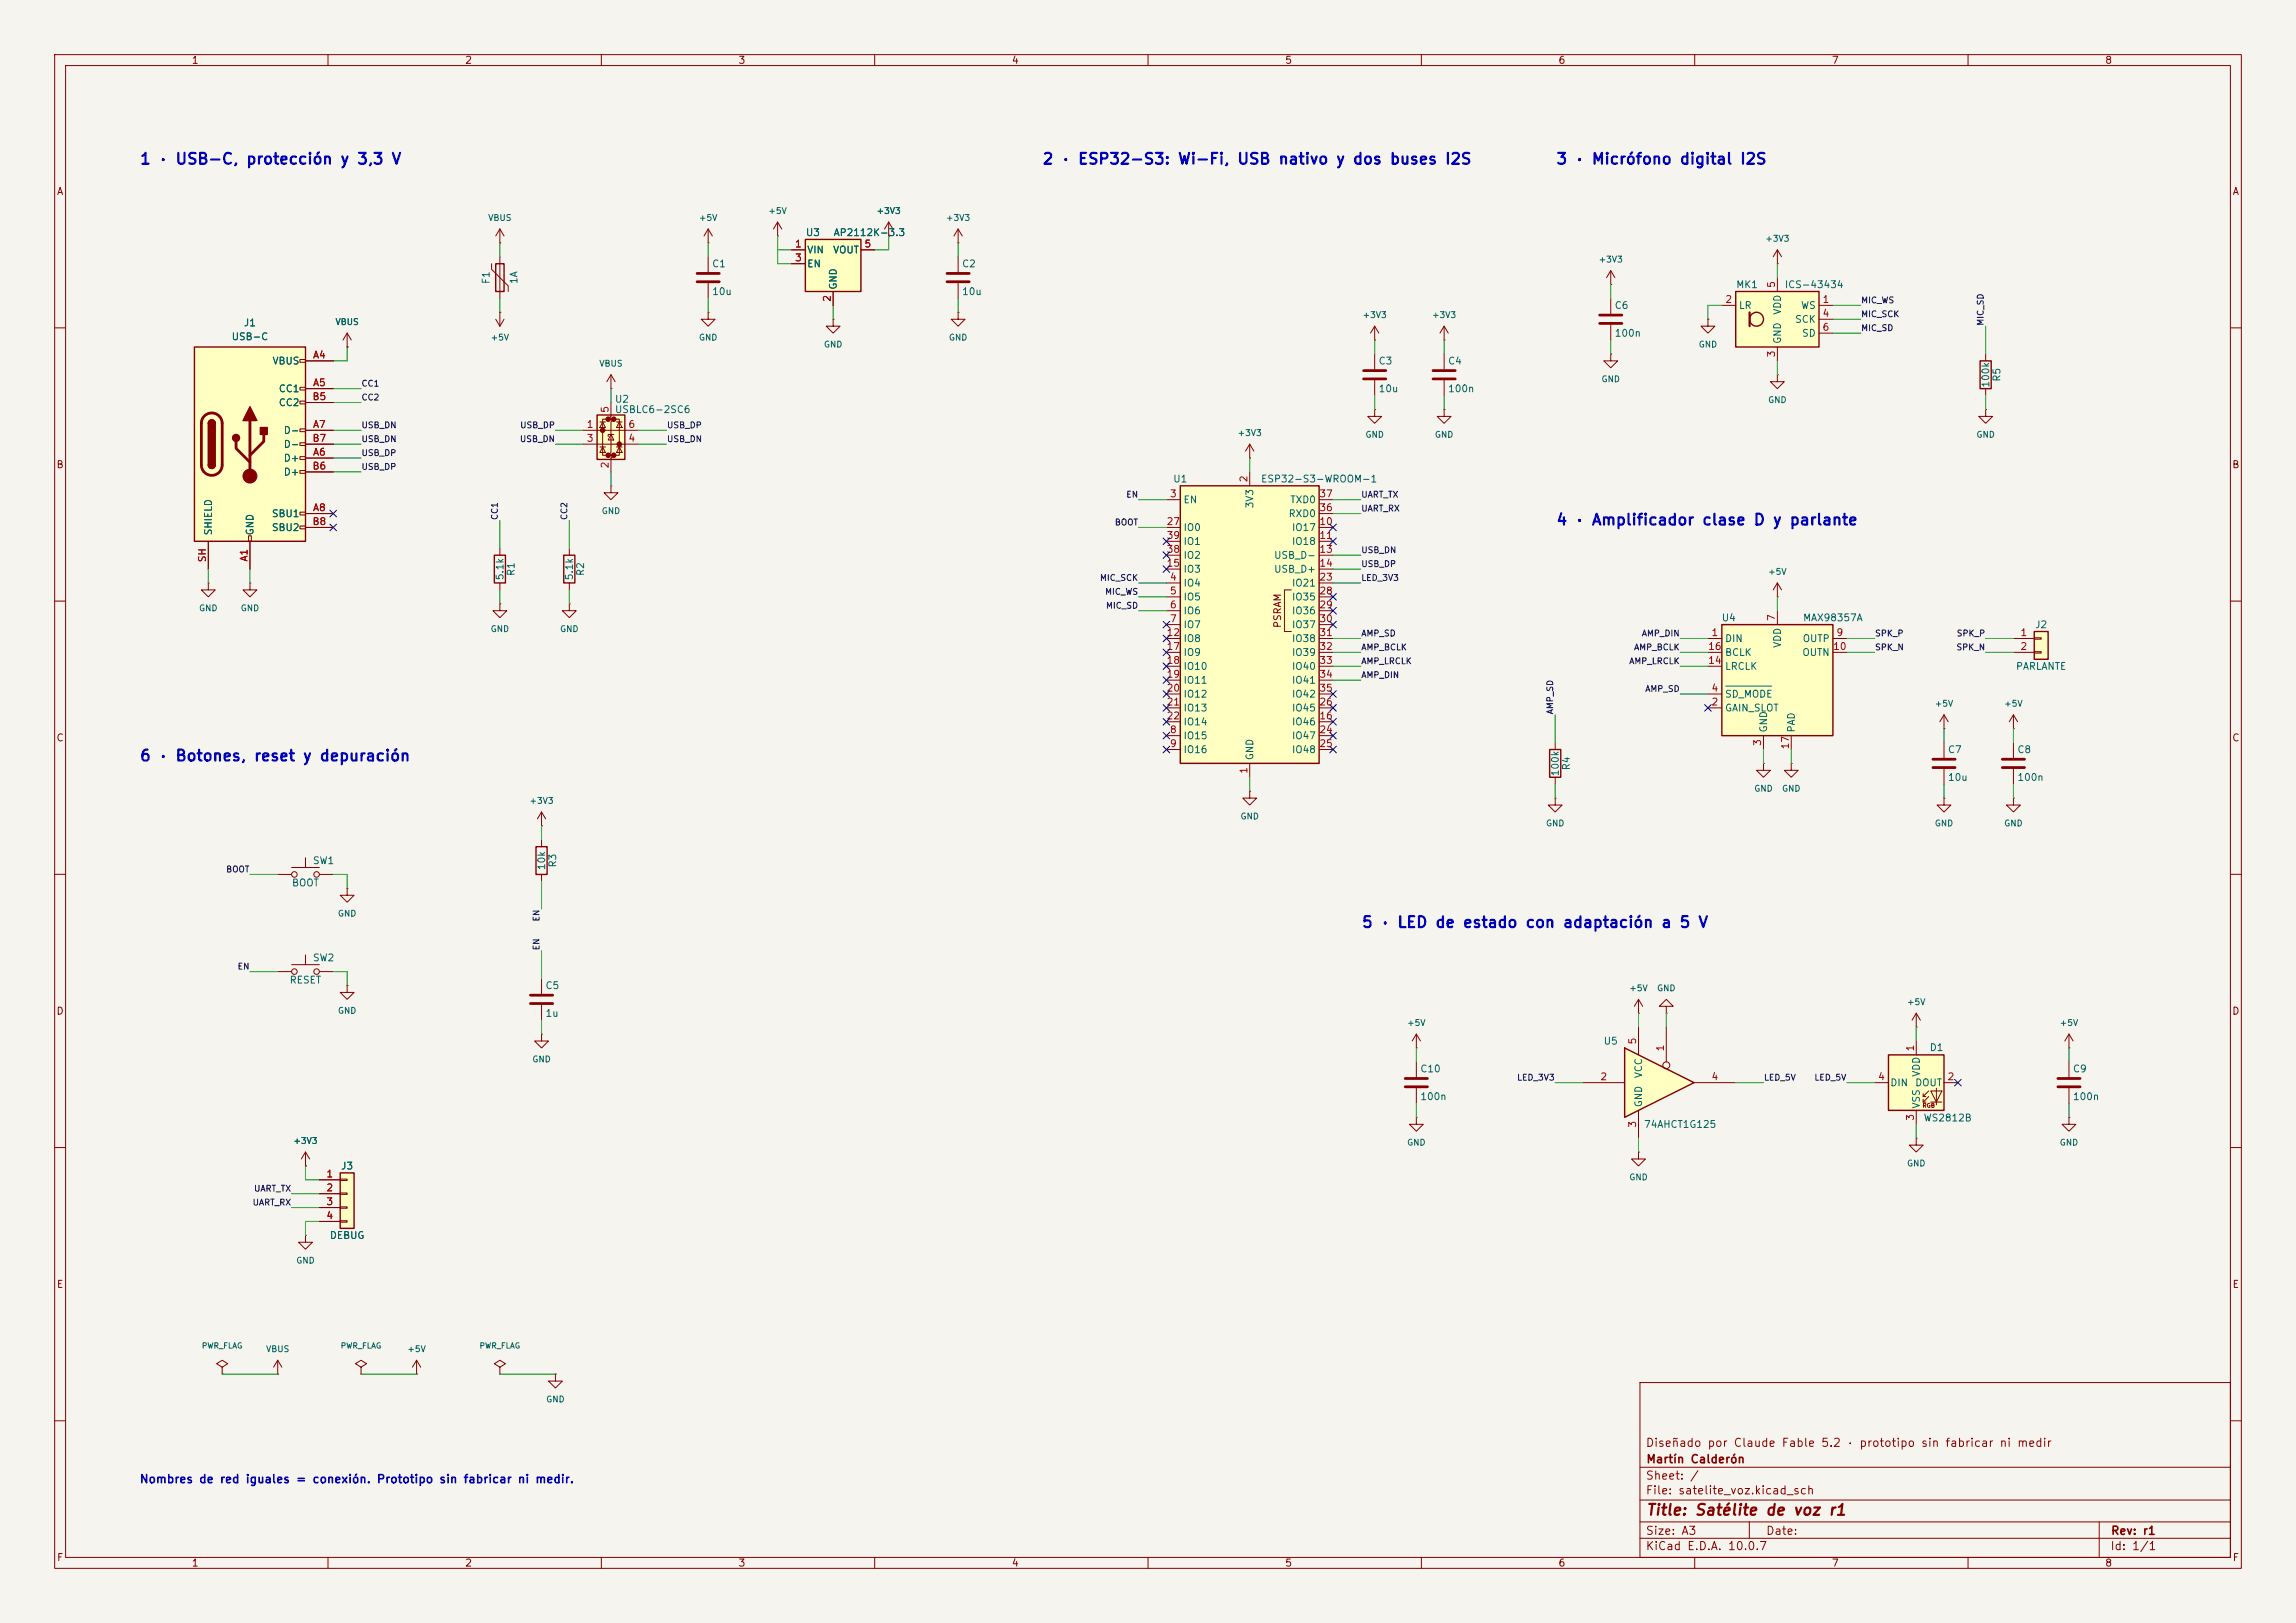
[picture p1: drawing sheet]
<svg xmlns="http://www.w3.org/2000/svg" width="420mm" height="297mm" viewBox="0 0 420 297" stroke-linecap="round" stroke-linejoin="round" font-family="sans-serif">
<defs><g id="words">
<g font-size="2" fill="#0000c2">
<text x="25.5" y="30.6">1 · USB-C, protección y 3,3 V</text>
<text x="190.6" y="30.6">2 · ESP32-S3: Wi-Fi, USB nativo y dos buses I2S</text>
<text x="284.5" y="30.6">3 · Micrófono digital I2S</text>
<text x="284.5" y="96.6">4 · Amplificador clase D y parlante</text>
<text x="25.5" y="139.8">6 · Botones, reset y depuración</text>
<text x="249" y="170.3">5 · LED de estado con adaptación a 5 V</text>
</g>
<text font-size="2" fill="#840000" x="301" y="277.8">Title: Satélite de voz r1</text>
<g font-size="1.5" fill="#840000">
<text x="300.9" y="265.1">Diseñado por Claude Fable 5.2 · prototipo sin fabricar ni medir</text>
<text x="301" y="268.1">Martín Calderón</text>
<text x="300.9" y="273.8">File: satelite_voz.kicad_sch</text>
<text x="300.9" y="271.1">Sheet: /</text>
<text x="300.9" y="281.2">Size: A3</text>
<text x="322.9" y="281.2">Date:</text>
<text x="386" y="281.2">Rev: r1</text>
<text x="300.9" y="284">KiCad E.D.A. 10.0.7</text>
<text x="385.9" y="284">Id: 1/1</text>
</g>
<text font-size="1.5" fill="#0000c2" x="25.4" y="271.8">Nombres de red iguales = conexión. Prototipo sin fabricar ni medir.</text>
<g font-size="1.3" fill="#840000">
<text x="35" y="12">1</text>
<text x="85" y="12">2</text>
<text x="135" y="12">3</text>
<text x="185" y="12">4</text>
<text x="235" y="12">5</text>
<text x="285" y="12">6</text>
<text x="335" y="12">7</text>
<text x="385" y="12">8</text>
<text x="10.3" y="36">A</text>
<text x="408.3" y="36">A</text>
<text x="10.2" y="86">B</text>
<text x="408.2" y="86">B</text>
<text x="234.6" y="115" transform="rotate(-90 234.6 115)">PSRAM</text>
<text x="10.2" y="136">C</text>
<text x="408.2" y="136">C</text>
<text x="10.2" y="186">D</text>
<text x="408.2" y="186">D</text>
<text x="10.3" y="236">E</text>
<text x="408.3" y="236">E</text>
<text x="10.3" y="286">F</text>
<text x="35" y="287">1</text>
<text x="85" y="287">2</text>
<text x="135" y="287">3</text>
<text x="185" y="287">4</text>
<text x="235" y="287">5</text>
<text x="285" y="287">6</text>
<text x="335" y="287">7</text>
<text x="385" y="287">8</text>
<text x="408.3" y="286">F</text>
</g>
<g font-size="1.3" fill="#a90000">
<text x="145.3" y="45.6">1</text>
<text x="158" y="45.6">5</text>
<text x="145.3" y="48.1">3</text>
<text x="325" y="52.8" transform="rotate(-90 325 52.8)">5</text>
<text x="152.3" y="55.3" transform="rotate(-90 152.3 55.3)">2</text>
<text x="315.5" y="55.7">2</text>
<text x="333.3" y="55.7">1</text>
<text x="333.3" y="58.3">4</text>
<text x="57.1" y="65.9">A4</text>
<text x="325" y="65.5" transform="rotate(-90 325 65.5)">3</text>
<text x="333.3" y="60.8">6</text>
<text x="57.1" y="71">A5</text>
<text x="57.1" y="73.5">B5</text>
<text x="111.6" y="75.7" transform="rotate(-90 111.6 75.7)">5</text>
<text x="57.1" y="81.1">B7</text>
<text x="57.1" y="83.7">A6</text>
<text x="57.1" y="78.6">A7</text>
<text x="107.2" y="78.6">1</text>
<text x="107.2" y="81.1">3</text>
<text x="114.8" y="81.1">4</text>
<text x="114.8" y="78.6">6</text>
<text x="57.1" y="86.2">B6</text>
<text x="111.6" y="85.8" transform="rotate(-90 111.6 85.8)">2</text>
<text x="228.5" y="88.4" transform="rotate(-90 228.5 88.4)">2</text>
<text x="57.1" y="93.8">A8</text>
<text x="213.9" y="91.3">3</text>
<text x="241.2" y="93.8">36</text>
<text x="241.2" y="91.3">37</text>
<text x="57.1" y="96.4">B8</text>
<text x="213.3" y="96.4">27</text>
<text x="213.3" y="101.5">38</text>
<text x="213.3" y="98.9">39</text>
<text x="241.2" y="96.4">10</text>
<text x="241.2" y="98.9">11</text>
<text x="241.2" y="101.5">13</text>
<text x="38" y="103" transform="rotate(-90 38 103)">SH</text>
<text x="45.6" y="102.9" transform="rotate(-90 45.6 102.9)">A1</text>
<text x="213.3" y="104">15</text>
<text x="213.9" y="106.5">4</text>
<text x="241.2" y="104">14</text>
<text x="241.2" y="106.5">23</text>
<text x="213.9" y="109.1">5</text>
<text x="213.9" y="111.6">6</text>
<text x="241.2" y="109.1">28</text>
<text x="241.2" y="111.6">29</text>
<text x="325" y="113.8" transform="rotate(-90 325 113.8)">7</text>
<text x="213.3" y="116.7">12</text>
<text x="213.3" y="119.2">17</text>
<text x="213.9" y="114.2">7</text>
<text x="241.2" y="114.2">30</text>
<text x="241.2" y="116.7">31</text>
<text x="241.2" y="119.2">32</text>
<text x="312.4" y="119.2">16</text>
<text x="313" y="116.7">1</text>
<text x="335.2" y="119.2">10</text>
<text x="335.8" y="116.7">9</text>
<text x="369.5" y="116.7">1</text>
<text x="369.5" y="119.2">2</text>
<text x="213.3" y="121.8">18</text>
<text x="213.3" y="124.3">19</text>
<text x="241.2" y="121.8">33</text>
<text x="241.2" y="124.3">34</text>
<text x="312.4" y="121.8">14</text>
<text x="213.3" y="126.9">20</text>
<text x="213.3" y="129.4">21</text>
<text x="213.3" y="131.9">22</text>
<text x="241.2" y="131.9">16</text>
<text x="241.2" y="129.4">26</text>
<text x="241.2" y="126.9">35</text>
<text x="313" y="129.4">2</text>
<text x="313" y="126.9">4</text>
<text x="213.9" y="134.5">8</text>
<text x="213.9" y="137">9</text>
<text x="241.2" y="134.5">24</text>
<text x="241.2" y="137">25</text>
<text x="322.4" y="136.6" transform="rotate(-90 322.4 136.6)">3</text>
<text x="327.5" y="137.2" transform="rotate(-90 327.5 137.2)">17</text>
<text x="228.5" y="141.7" transform="rotate(-90 228.5 141.7)">1</text>
<text x="299.6" y="191.2" transform="rotate(-90 299.6 191.2)">5</text>
<text x="292.6" y="198">2</text>
<text x="304.7" y="192.5" transform="rotate(-90 304.7 192.5)">1</text>
<text x="313" y="198">4</text>
<text x="343.4" y="198">4</text>
<text x="350.4" y="192.5" transform="rotate(-90 350.4 192.5)">1</text>
<text x="356.1" y="198">2</text>
<text x="299.6" y="206.5" transform="rotate(-90 299.6 206.5)">3</text>
<text x="350.4" y="205.2" transform="rotate(-90 350.4 205.2)">3</text>
<text x="59.6" y="215.8">1</text>
<text x="59.6" y="218.3">2</text>
<text x="59.6" y="220.8">3</text>
<text x="59.6" y="223.4">4</text>
</g>
<g font-size="1.3" fill="#006464">
<text x="147.3" y="43.5">U3</text>
<text x="147.5" y="46.7">VIN</text>
<text x="152.3" y="46.7">VOUT</text>
<text x="152.4" y="43.5">AP2112K-3.3</text>
<text x="89.9" y="52.1" transform="rotate(-90 89.9 52.1)">F1</text>
<text x="94.9" y="52.1" transform="rotate(-90 94.9 52.1)">1A</text>
<text x="130.2" y="49.2">C1</text>
<text x="147.5" y="49.2">EN</text>
<text x="153.4" y="53.1" transform="rotate(-90 153.4 53.1)">GND</text>
<text x="175.9" y="49.2">C2</text>
<text x="317.5" y="53">MK1</text>
<text x="326.4" y="53">ICS-43434</text>
<text x="130.2" y="54.3">10u</text>
<text x="175.9" y="54.3">10u</text>
<text x="295.3" y="56.8">C6</text>
<text x="318" y="56.8">LR</text>
<text x="326.1" y="57.7" transform="rotate(-90 326.1 57.7)">VDD</text>
<text x="328.3" y="59.4">SCK</text>
<text x="329.3" y="56.8">WS</text>
<text x="42.3" y="62.6">USB-C</text>
<text x="44.5" y="60">J1</text>
<text x="295.3" y="61.9">100n</text>
<text x="326.1" y="63" transform="rotate(-90 326.1 63)">GND</text>
<text x="329.5" y="61.9">SD</text>
<text x="49.7" y="67">VBUS</text>
<text x="252.1" y="67">C3</text>
<text x="264.8" y="67">C4</text>
<text x="364.2" y="71" transform="rotate(-90 364.2 71)">100k</text>
<text x="366.2" y="69.9" transform="rotate(-90 366.2 69.9)">R5</text>
<text x="50.9" y="72.1">CC1</text>
<text x="50.9" y="74.6">CC2</text>
<text x="112.4" y="74">U2</text>
<text x="112.4" y="75.9">USBLC6-2SC6</text>
<text x="252.1" y="72.1">10u</text>
<text x="264.8" y="72.1">100n</text>
<text x="51.8" y="79.7">D-</text>
<text x="51.8" y="82.2">D-</text>
<text x="51.8" y="84.8">D+</text>
<text x="51.8" y="87.3">D+</text>
<text x="214.5" y="88.6">U1</text>
<text x="230.6" y="88.6">ESP32-S3-WROOM-1</text>
<text x="49.6" y="94.9">SBU1</text>
<text x="216.4" y="92.4">EN</text>
<text x="229.6" y="93.1" transform="rotate(-90 229.6 93.1)">3V3</text>
<text x="235.6" y="94.9">RXD0</text>
<text x="235.9" y="92.4">TXD0</text>
<text x="39.1" y="98.1" transform="rotate(-90 39.1 98.1)">SHIELD</text>
<text x="46.7" y="98.1" transform="rotate(-90 46.7 98.1)">GND</text>
<text x="49.6" y="97.5">SBU2</text>
<text x="216.4" y="97.5">IO0</text>
<text x="216.4" y="100">IO1</text>
<text x="236.2" y="97.5">IO17</text>
<text x="236.2" y="100">IO18</text>
<text x="92.4" y="106.3" transform="rotate(-90 92.4 106.3)">5.1k</text>
<text x="94.4" y="105.5" transform="rotate(-90 94.4 105.5)">R1</text>
<text x="105.1" y="106.3" transform="rotate(-90 105.1 106.3)">5.1k</text>
<text x="107.1" y="105.5" transform="rotate(-90 107.1 105.5)">R2</text>
<text x="216.4" y="107.6">IO4</text>
<text x="216.4" y="105.1">IO3</text>
<text x="216.4" y="102.6">IO2</text>
<text x="232.9" y="102.6">USB_D-</text>
<text x="232.9" y="105.1">USB_D+</text>
<text x="236.2" y="107.6">IO21</text>
<text x="216.4" y="110.2">IO5</text>
<text x="216.4" y="112.7">IO6</text>
<text x="236.2" y="110.2">IO35</text>
<text x="236.2" y="112.7">IO36</text>
<text x="314.8" y="114">U4</text>
<text x="329.7" y="114">MAX98357A</text>
<text x="216.4" y="115.3">IO7</text>
<text x="216.4" y="117.8">IO8</text>
<text x="236.2" y="115.3">IO37</text>
<text x="236.2" y="117.8">IO38</text>
<text x="315.4" y="117.8">DIN</text>
<text x="326.1" y="118.7" transform="rotate(-90 326.1 118.7)">VDD</text>
<text x="329.6" y="117.8">OUTP</text>
<text x="372.2" y="115.3">J2</text>
<text x="216.4" y="120.3">IO9</text>
<text x="216.4" y="122.9">IO10</text>
<text x="216.4" y="125.4">IO11</text>
<text x="236.2" y="120.3">IO39</text>
<text x="236.2" y="122.9">IO40</text>
<text x="236.2" y="125.4">IO41</text>
<text x="315.4" y="122.9">LRCLK</text>
<text x="315.4" y="120.3">BCLK</text>
<text x="329.6" y="120.3">OUTN</text>
<text x="368.7" y="122.9">PARLANTE</text>
<text x="216.4" y="128">IO12</text>
<text x="216.4" y="130.5">IO13</text>
<text x="236.2" y="130.5">IO45</text>
<text x="236.2" y="128">IO42</text>
<text x="315.4" y="130.5">GAIN_SLOT</text>
<text x="315.4" y="128">SD_MODE</text>
<text x="216.4" y="135.6">IO15</text>
<text x="216.4" y="133">IO14</text>
<text x="236.2" y="133">IO46</text>
<text x="236.2" y="135.6">IO47</text>
<text x="323.5" y="134.1" transform="rotate(-90 323.5 134.1)">GND</text>
<text x="328.6" y="134.1" transform="rotate(-90 328.6 134.1)">PAD</text>
<text x="216.4" y="138.1">IO16</text>
<text x="229.6" y="139.2" transform="rotate(-90 229.6 139.2)">GND</text>
<text x="236.2" y="138.1">IO48</text>
<text x="285.4" y="142.2" transform="rotate(-90 285.4 142.2)">100k</text>
<text x="287.5" y="141.1" transform="rotate(-90 287.5 141.1)">R4</text>
<text x="356.2" y="138.1">C7</text>
<text x="356.2" y="143.2">10u</text>
<text x="368.9" y="138.1">C8</text>
<text x="368.9" y="143.2">100n</text>
<text x="57.1" y="158.4">SW1</text>
<text x="100" y="159.3" transform="rotate(-90 100 159.3)">10k</text>
<text x="102.1" y="158.8" transform="rotate(-90 102.1 158.8)">R3</text>
<text x="53.3" y="162.5">BOOT</text>
<text x="57.1" y="176.2">SW2</text>
<text x="52.9" y="180.3">RESET</text>
<text x="99.7" y="181.3">C5</text>
<text x="99.7" y="186.4">1u</text>
<text x="293.2" y="191.5">U5</text>
<text x="259.7" y="196.5">C10</text>
<text x="300.7" y="197.4" transform="rotate(-90 300.7 197.4)">VCC</text>
<text x="351.5" y="197.1" transform="rotate(-90 351.5 197.1)">VDD</text>
<text x="352.9" y="192.6">D1</text>
<text x="379.1" y="196.5">C9</text>
<text x="259.7" y="201.6">100n</text>
<text x="300.7" y="202.7" transform="rotate(-90 300.7 202.7)">GND</text>
<text x="345.7" y="199.1">DIN</text>
<text x="350.2" y="199.1">DOUT</text>
<text x="351.5" y="203" transform="rotate(-90 351.5 203)">VSS</text>
<text x="379.1" y="201.6">100n</text>
<text x="300.6" y="206.7">74AHCT1G125</text>
<text x="351.8" y="205.5">WS2812B</text>
<text x="62.3" y="214.3">J3</text>
<text x="60.2" y="227">DEBUG</text>
</g>
<g font-size="1.1" fill="#006464">
<text x="89.2" y="40.7">VBUS</text>
<text x="127.8" y="40.7">+5V</text>
<text x="140.5" y="39.4">+5V</text>
<text x="160.2" y="39.4">+3V3</text>
<text x="173" y="40.7">+3V3</text>
<text x="322.8" y="44.5">+3V3</text>
<text x="292.3" y="48.3">+3V3</text>
<text x="61.3" y="59.7">VBUS</text>
<text x="249.1" y="58.5">+3V3</text>
<text x="261.8" y="58.5">+3V3</text>
<text x="89.7" y="62.6">+5V</text>
<text x="127.8" y="62.6">GND</text>
<text x="150.6" y="63.9">GND</text>
<text x="173.5" y="62.6">GND</text>
<text x="310.6" y="63.9">GND</text>
<text x="109.5" y="67.4">VBUS</text>
<text x="292.9" y="70.2">GND</text>
<text x="323.3" y="74">GND</text>
<text x="226.3" y="80.1">+3V3</text>
<text x="249.7" y="80.4">GND</text>
<text x="262.4" y="80.4">GND</text>
<text x="361.4" y="80.4">GND</text>
<text x="110" y="94.3">GND</text>
<text x="323.3" y="105.5">+5V</text>
<text x="36.3" y="112.1">GND</text>
<text x="43.9" y="112.1">GND</text>
<text x="89.7" y="115.9">GND</text>
<text x="102.4" y="115.9">GND</text>
<text x="353.8" y="129.6">+5V</text>
<text x="366.5" y="129.6">+5V</text>
<text x="96.7" y="147.4">+3V3</text>
<text x="320.8" y="145.1">GND</text>
<text x="325.9" y="145.1">GND</text>
<text x="226.8" y="150.2">GND</text>
<text x="282.7" y="151.5">GND</text>
<text x="353.8" y="151.5">GND</text>
<text x="366.5" y="151.5">GND</text>
<text x="61.7" y="168">GND</text>
<text x="61.7" y="185.8">GND</text>
<text x="297.9" y="181.7">+5V</text>
<text x="303" y="181.7">GND</text>
<text x="348.7" y="184.2">+5V</text>
<text x="257.3" y="188">+5V</text>
<text x="376.7" y="188">+5V</text>
<text x="97.3" y="194.7">GND</text>
<text x="53.6" y="209.6">+3V3</text>
<text x="257.3" y="209.9">GND</text>
<text x="376.7" y="209.9">GND</text>
<text x="348.7" y="213.7">GND</text>
<text x="297.9" y="216.3">GND</text>
<text x="54.1" y="231.5">GND</text>
<text x="48.6" y="247.7">VBUS</text>
<text x="74.4" y="247.7">+5V</text>
<text x="99.8" y="256.9">GND</text>
</g>
<g font-size="1.1" fill="#0f0f0f">
<text x="340.4" y="55.8">MIC_WS</text>
<text x="340.4" y="58.3">MIC_SCK</text>
<text x="363.1" y="59.7" transform="rotate(-90 363.1 59.7)">MIC_SD</text>
<text x="340.4" y="60.8">MIC_SD</text>
<text x="66" y="71">CC1</text>
<text x="66" y="73.5">CC2</text>
<text x="66" y="78.6">USB_DN</text>
<text x="66" y="83.7">USB_DP</text>
<text x="66" y="81.2">USB_DN</text>
<text x="95" y="81.2">USB_DN</text>
<text x="95.1" y="78.6">USB_DP</text>
<text x="121.9" y="81.2">USB_DN</text>
<text x="121.9" y="78.6">USB_DP</text>
<text x="66" y="86.2">USB_DP</text>
<text x="91.3" y="95.3" transform="rotate(-90 91.3 95.3)">CC1</text>
<text x="104" y="95.3" transform="rotate(-90 104 95.3)">CC2</text>
<text x="205.9" y="91.3">EN</text>
<text x="248.9" y="91.3">UART_TX</text>
<text x="248.9" y="93.9">UART_RX</text>
<text x="203.8" y="96.4">BOOT</text>
<text x="248.9" y="101.5">USB_DN</text>
<text x="201.1" y="106.6">MIC_SCK</text>
<text x="248.9" y="106.6">LED_3V3</text>
<text x="248.9" y="104">USB_DP</text>
<text x="202" y="109.1">MIC_WS</text>
<text x="202.2" y="111.6">MIC_SD</text>
<text x="248.9" y="119.3">AMP_BCLK</text>
<text x="248.9" y="116.7">AMP_SD</text>
<text x="298.8" y="119.3">AMP_BCLK</text>
<text x="300.2" y="116.7">AMP_DIN</text>
<text x="342.9" y="116.7">SPK_P</text>
<text x="342.9" y="119.3">SPK_N</text>
<text x="357.8" y="119.3">SPK_N</text>
<text x="357.8" y="116.7">SPK_P</text>
<text x="248.9" y="124.3">AMP_DIN</text>
<text x="248.9" y="121.8">AMP_LRCLK</text>
<text x="297.9" y="121.8">AMP_LRCLK</text>
<text x="284.4" y="130.8" transform="rotate(-90 284.4 130.8)">AMP_SD</text>
<text x="300.8" y="126.9">AMP_SD</text>
<text x="41.3" y="159.9">BOOT</text>
<text x="98.9" y="174" transform="rotate(-90 98.9 174)">EN</text>
<text x="98.9" y="168.7" transform="rotate(-90 98.9 168.7)">EN</text>
<text x="43.4" y="177.7">EN</text>
<text x="277.4" y="198">LED_3V3</text>
<text x="322.6" y="198">LED_5V</text>
<text x="331.8" y="198">LED_5V</text>
<text x="46.1" y="220.9">UART_RX</text>
<text x="46.4" y="218.3">UART_TX</text>
</g>
<g font-size="1" fill="#006464">
<text x="36.8" y="247">PWR_FLAG</text>
<text x="62.2" y="247">PWR_FLAG</text>
<text x="87.6" y="247">PWR_FLAG</text>
</g>
<text font-size=".8" fill="#840000" x="351.6" y="202.9">RGB</text>
</g></defs>
<path d="M0 0h420v297h-420z" fill="#f5f4ef" stroke="#f5f4ef" stroke-width=".18"/>
<g fill="none" stroke="#840000" stroke-width=".18">
<path d="M10 10h400v277h-400zM12 12h396v273h-396zM60 10v2M110 10v2M160 10v2M210 10v2M260 10v2M310 10v2M360 10v2M89.9 48.3v1l3.1 3v1M91.4 47v7.6M175.3 47v2.8"/>
<path d="M175.3 51.8v2.8M10 60h2M408 60h2M10 110h2M408 110h2M327.7 139.7v1.3h1.2l-1.2 1.2-1.3-1.2h1.3M327.7 139.7h.1M10 160h2M408 160h2M63.5 180.3v1.3h1.3l-1.3 1.3-1.3-1.3h1.3M63.5 180.3h.1M10 210h2"/>
<path d="M408 210h2M55.9 226.1v1.2h1.2l-1.2 1.3-1.3-1.3h1.3M55.9 226.1h.1M300 253h108v32h-108zM10 260h2M300 278.5h108M300 274.5h108M300 268.5h108M320 278.5v3M384 278.5v6.5M408 260h2M60 285v2"/>
<path d="M110 285v2M160 285v2M210 285v2M260 285v2M300 281.5h108M310 285v2M360 285v2"/>
</g>
<path d="M173.2 50h4.1M173.2 51.6h4.1" fill="none" stroke="#840000" stroke-width=".51"/>
<path d="M90.7 48.3h1.5v5h-1.5z" fill="none" stroke="#840000" stroke-width=".25"/>
<path d="M315 114.3h20.3v20.3h-20.3z" fill="#ffffc2"/>
<path d="M315 114.3h20.3v20.3h-20.3z" fill="none" stroke="#840000" stroke-width=".25"/>
<g fill="none" stroke="#840000" stroke-width=".18">
<path d="M312.4 116.8h2.6M312.4 119.4h2.6M325.1 109.2h.1M325.1 106.7v2.5M325.1 111.8v2.5M325.1 106.7l-.7 1.3M325.1 106.7l.8 1.3M335.3 116.8h2.5M335.3 119.4h2.5M312.4 129.5h2.6M312.4 127h2.6M312.4 121.9h2.6"/>
<path d="M322.6 139.7v1.3h1.2l-1.2 1.2-1.3-1.2h1.3M322.6 139.7h.1M322.6 134.6v2.6M327.7 134.6v2.6M355.6 133.4h.1M355.6 130.8l-.8 1.3M355.6 130.8l.8 1.3M355.6 130.8v2.6M355.6 135.9v2.8M368.3 133.4h.1M368.3 130.8l-.8 1.3M368.3 130.8l.8 1.3"/>
<path d="M368.3 130.8v2.6M368.3 135.9v2.8M228.6 144.8v1.3h1.3l-1.3 1.2-1.3-1.2h1.3M228.6 144.8h.1M355.6 146.1v1.2h1.3l-1.3 1.3-1.3-1.3h1.3M355.6 146.1h.1M355.6 140.7v2.8M368.3 146.1v1.2h1.3l-1.3 1.3-1.3-1.3h1.3M368.3 146.1h.1M368.3 140.7v2.8M63.5 162.6v1.2h1.3l-1.3 1.3-1.3-1.3h1.3M63.5 162.6h.1"/>
<path d="M55.9 213.4h.1M55.9 210.8l-.8 1.3M55.9 210.8l.7 1.3M55.9 210.8v2.6"/>
</g>
<path d="M315.7 125.6h8.4" fill="none" stroke="#006464" stroke-width=".18"/>
<path d="M353.6 138.9h4M366.3 138.9h4M353.6 140.5h4M366.3 140.5h4" fill="none" stroke="#840000" stroke-width=".51"/>
<path d="M372.1 115.6h2.5v5.1h-2.5z" fill="#ffffc2"/>
<path d="M372.1 115.6h2.5v5.1h-2.5z" fill="none" stroke="#840000" stroke-width=".25"/>
<path d="M368.3 116.8h3.8M368.3 119.4h3.8M372.1 116.7h1.3v.3h-1.3zM372.1 119.3h1.3v.2h-1.3z" fill="none" stroke="#840000" stroke-width=".18"/>
<path d="M215.9 88.9h25.4v50.8h-25.4z" fill="#ffffc2"/>
<path d="M362.2 66h2v5.1h-2zM215.9 88.9h25.4v50.8h-25.4zM98 154.9h2.1v5.1h-2.1z" fill="none" stroke="#840000" stroke-width=".25"/>
<g fill="none" stroke="#840000" stroke-width=".18">
<path d="M129.5 44.5h.1M129.5 57.2v1.2h1.3l-1.3 1.3-1.2-1.3h1.2M129.5 57.2h.1M129.5 41.9l-.7 1.3M129.5 41.9l.8 1.3M129.5 41.9v2.6M129.5 47v2.8M129.5 51.8v2.8M142.2 43.2h.1M142.2 40.6l-.7 1.3M142.2 40.6l.8 1.3M142.2 40.6v2.6"/>
<path d="M294.6 52.1h.1M294.6 49.5l-.7 1.3M294.6 49.5l.8 1.3M294.6 49.5v2.6M294.6 54.6v2.8M294.6 59.4v2.8M312.4 58.4v1.3h1.3l-1.3 1.3-1.3-1.3h1.3M312.4 58.4h.1M325.1 48.3h.1M325.1 45.7l-.7 1.3M325.1 45.7l.8 1.3M325.1 45.7v2.6"/>
<path d="M251.5 74.9v1.3h1.2l-1.2 1.3-1.3-1.3h1.3M251.5 74.9h.1M251.5 64.8v2.8M251.5 69.6v2.8M264.2 74.9v1.3h1.2l-1.2 1.3-1.3-1.3h1.3M264.2 74.9h.1M264.2 64.8v2.8M264.2 69.6v2.8M363.2 74.9v1.3h1.3l-1.3 1.3-1.3-1.3h1.3M363.2 74.9h.1M363.2 64.8v1.2M363.2 71.1v1.3"/>
<path d="M213.4 91.4h2.5M213.4 96.5h2.5M213.4 99.1h2.5M228.6 86.4v2.5M241.3 91.4h2.5M241.3 96.5h2.5M241.3 99.1h2.5M241.3 94h2.5M213.4 106.7h2.5M213.4 109.2h2.5M213.4 111.8h2.5M213.4 114.3h2.5"/>
<path d="M213.4 116.8h2.5M213.4 101.6h2.5M213.4 104.1h2.5M213.4 119.4h2.5M236.2 108h-1.3v7.6h1.3M241.3 106.7h2.5M241.3 109.2h2.5M241.3 111.8h2.5M241.3 114.3h2.5M241.3 116.8h2.5M241.3 101.6h2.5M241.3 104.1h2.5"/>
<path d="M241.3 119.4h2.5M213.4 134.6h2.5M213.4 137.2h2.5M213.4 132.1h2.5M213.4 121.9h2.5M213.4 124.5h2.5M213.4 127h2.5M213.4 129.5h2.5M228.6 139.7v2.5M241.3 134.6h2.5M241.3 137.2h2.5M241.3 132.1h2.5"/>
<path d="M241.3 121.9h2.5M241.3 124.5h2.5M241.3 127h2.5M241.3 129.5h2.5M53.3 158.8h5.1M55.9 157v1.8M99.1 151.1h.1M99.1 148.6v2.5M99.1 153.7v1.2M99.1 148.6l-.8 1.3M99.1 148.6l.7 1.3M50.8 177.8h2.5"/>
<path d="M50.8 160h2.5M53.3 176.5h5.1M55.9 174.8v1.7M58.4 177.8h2.6M58.4 160h2.6M99.1 160v1.3M99.1 179.1v2.8M99.1 189.2v1.3h1.2l-1.2 1.3-1.3-1.3h1.3M99.1 189.2h.1M99.1 183.9v2.8M40.6 250.2l1.1-.6-1.1-.7-1 .7 1 .6v1.3M40.6 251.5h.1"/>
<path d="M50.8 251.5h.1M50.8 248.9l-.8 1.3M50.8 248.9l.8 1.3M50.8 248.9v2.6M66 250.2l1.1-.6-1.1-.7-1 .7 1 .6v1.3M66 251.5h.1M76.2 251.5h.1M76.2 248.9l-.8 1.3M76.2 248.9l.8 1.3M76.2 248.9v2.6M91.4 250.2l1.1-.6-1.1-.7-1 .7 1 .6v1.3M91.4 251.5h.1"/>
<path d="M101.6 251.5v1.2h1.3l-1.3 1.3-1.3-1.3h1.3M101.6 251.5h.1"/>
<circle cx="53.8" cy="177.8" r=".51"/>
<circle cx="53.8" cy="160" r=".51"/>
<circle cx="57.9" cy="177.8" r=".51"/>
<circle cx="57.9" cy="160" r=".51"/>
</g>
<path d="M127.5 50h4.1M127.5 51.6h4.1M292.6 57.7h4.1M292.6 59.2h4.1M249.4 67.8h4.1M249.4 69.3h4.1M262.1 67.8h4.1M262.1 69.3h4.1M97 182.1h4.1M97 183.6h4.1" fill="none" stroke="#840000" stroke-width=".51"/>
<path d="M317.5 53.3h15.2v10.2h-15.2z" fill="#ffffc2"/>
<g fill="none" stroke="#840000" stroke-width=".25">
<path d="M317.5 53.3h15.2v10.2h-15.2zM90.4 101.6h2.1v5.1h-2.1zM103.1 101.6h2.1v5.1h-2.1zM283.5 137.2h2v5h-2z"/>
<circle cx="321.3" cy="58.4" r="1.27"/>
</g>
<path d="M320 57.2v2.5" fill="none" stroke="#840000" stroke-width=".38"/>
<g fill="none" stroke="#840000" stroke-width=".18">
<path d="M152.4 58.4v1.3h1.3l-1.3 1.3-1.3-1.3h1.3M152.4 58.4h.1M315 55.9h2.5M325.1 50.8v2.5M332.7 55.9h2.6M332.7 58.4h2.6M294.6 64.8v1.2h1.3l-1.3 1.3-1.2-1.3h1.2M294.6 64.8h.1M325.1 68.6v1.3h1.3l-1.3 1.2-1.3-1.2h1.3M325.1 68.6h.1M325.1 63.5v2.5M332.7 61h2.6"/>
<path d="M91.4 100.3v1.3M91.4 106.7v1.3M104.1 110.5v1.3h1.3l-1.3 1.2-1.2-1.2h1.2M104.1 110.5h.1M104.1 100.3v1.3M104.1 106.7v1.3M284.5 135.9v1.3M284.5 146.1v1.2h1.2l-1.2 1.3-1.3-1.3h1.3M284.5 146.1h.1M284.5 142.2v1.3M259.1 194.3v2.8M259.1 199.1v2.8"/>
<path d="M259.1 204.5v1.2h1.2l-1.2 1.3-1.3-1.3h1.3M259.1 204.5h.1"/>
</g>
<path d="M257 197.4h4.1M257 198.9h4.1" fill="none" stroke="#840000" stroke-width=".51"/>
<path d="M147.3 43.8h10.2v9.5h-10.2z" fill="#ffffc2"/>
<path d="M147.3 43.8h10.2v9.5h-10.2z" fill="none" stroke="#840000" stroke-width=".25"/>
<g fill="none" stroke="#840000" stroke-width=".18">
<path d="M144.8 45.7h2.5M144.8 48.3h2.5M152.4 53.3v2.6M157.5 45.7h2.5M251.5 59.7l-.8 1.3M251.5 59.7l.7 1.3M251.5 59.7v2.5M264.2 59.7l-.8 1.3M264.2 59.7l.7 1.3M264.2 59.7v2.5M251.5 62.2h.1M264.2 62.2h.1"/>
<path d="M228.6 83.8h.1M228.6 81.3l-.8 1.3M228.6 81.3l.8 1.3M228.6 81.3v2.5M91.4 110.5v1.3h1.3l-1.3 1.2-1.2-1.2h1.2M91.4 110.5h.1M259.1 191.8h.1M259.1 189.2l-.8 1.3M259.1 189.2l.7 1.3M259.1 189.2v2.6M378.5 191.8h.1M378.5 189.2l-.8 1.3"/>
<path d="M378.5 189.2l.7 1.3M378.5 189.2v2.6M378.5 194.3v2.8M378.5 199.1v2.8M350.5 208.3v1.3h1.3l-1.3 1.2-1.3-1.2h1.3M350.5 208.3h.1M378.5 204.5v1.2h1.2l-1.2 1.3-1.3-1.3h1.3M378.5 204.5h.1"/>
</g>
<path d="M376.4 197.4h4.1M376.4 198.9h4.1" fill="none" stroke="#840000" stroke-width=".51"/>
<path d="M62.2 214.6h2.6v10.2h-2.6z" fill="#ffffc2"/>
<path d="M62.2 214.6h2.6v10.2h-2.6z" fill="none" stroke="#840000" stroke-width=".25"/>
<g fill="none" stroke="#840000" stroke-width=".18">
<path d="M91.4 44.5h.1M91.4 41.9l-.7 1.3M91.4 41.9l.8 1.3M91.4 41.9v2.6M38.1 106.7v1.3h1.3l-1.3 1.2-1.3-1.2h1.3M38.1 106.7h.1M350.5 188h.1M350.5 185.4l-.7 1.3M350.5 185.4l.8 1.3M350.5 185.4v2.6M58.4 215.9h3.8M58.4 218.4h3.8"/>
<path d="M62.2 215.8h1.3v.2h-1.3zM62.2 218.3h1.3v.3h-1.3zM58.4 221h3.8M58.4 223.5h3.8M62.2 220.9h1.3v.2h-1.3zM62.2 223.4h1.3v.2h-1.3z"/>
</g>
<path d="M345.4 193h10.2v10.2h-10.2z" fill="#ffffc2"/>
<g fill="none" stroke="#840000" stroke-width=".18">
<path d="M90.7 58.4l.7 1.3M91.4 57.2h.1M91.4 57.2v2.5M92.2 58.4l-.8 1.3M342.9 198.1h2.5M350.5 190.5v2.5M352.8 199.6l-1 1.1v-.5M353.2 199.6h2l-1 2.1zM354.2 199.1v3.1M355.6 198.1h2.5M350.5 203.2v2.5M351.8 200.7h.5"/>
<path d="M351.8 201.7h.5M352.8 200.7l-1 1v-.5M353.2 201.7h2"/>
</g>
<path d="M345.4 193h10.2v10.2h-10.2z" fill="none" stroke="#840000" stroke-width=".25"/>
<path d="M109.2 75.9h5.1v8.2h-5.1z" fill="#ffffc2"/>
<g fill="#840000" stroke="#840000" stroke-width=".51">
<circle cx="110.2" cy="78.7" r=".25"/>
<circle cx="111.3" cy="76.7" r=".25"/>
<circle cx="111.3" cy="83.3" r=".25"/>
<circle cx="112.3" cy="76.7" r=".25"/>
<circle cx="112.3" cy="83.3" r=".25"/>
<circle cx="113.3" cy="81.3" r=".25"/>
</g>
<g fill="none" stroke="#840000" stroke-width=".18">
<path d="M106.7 78.7h10.1M109.7 77.2h1M110.2 77.2l.5 1h-1zM111.3 76.7h-1.1v6.6h1.1M111.8 73.7v2.5l-.5 .5h1l-.5 .5v5.6l-.5 .5h1l-.5 .5v2.6M111.8 79.5l.5 1h-1zM112.3 79.5h-1v.4M112.3 76.7h1v6.6h-1M112.8 77.2h1M113.3 77.2l.5 1h-1zM106.7 81.3h10.1M109.7 81.8h1"/>
<path d="M110.2 81.8l.5 1h-1zM112.8 81.8h1M113.3 81.8l.5 1h-1z"/>
</g>
<path d="M109.2 75.9h5.1v8.2h-5.1z" fill="none" stroke="#840000" stroke-width=".25"/>
<path d="M35.6 63.5h20.3v35.6h-20.3z" fill="#ffffc2"/>
<g fill="none" stroke="#840000" stroke-width=".18">
<path d="M54.9 65.8h1v.5h-1zM54.9 70.9h1v.5h-1zM54.9 73.4h1v.5h-1zM54.9 78.5h1v.5h-1zM55.9 66h5.1M55.9 71.1h5.1M55.9 78.7h5.1M55.9 73.7h5.1M38.1 99.1v5M45.5 98h.5v1.1h-.5zM45.7 99.1v5M54.9 81h1v.5h-1z"/>
<path d="M54.9 83.6h1v.5h-1zM54.9 86.1h1v.5h-1zM54.9 93.7h1v.5h-1zM54.9 96.3h1v.5h-1zM55.9 83.8h5.1M55.9 94h5.1M55.9 86.4h5.1M55.9 81.3h5.1M55.9 96.5h5.1M299.7 210.8v1.3h1.3l-1.3 1.3-1.3-1.3h1.3M299.7 210.8h.1"/>
</g>
<path d="M35.6 63.5h20.3v35.6h-20.3zM38.1 77.5a.64 .64 0 0 1 .6-.7 .64 .64 0 0 1 .7 .7M38.1 85.1a.64 .64 0 0 0 .6 .6 .64 .64 0 0 0 .7-.6" fill="none" stroke="#840000" stroke-width=".25"/>
<path d="M37.4 76.1a1.9 1.9 0 0 1 2.1-.4 1.9 1.9 0 0 1 1.1 1.8v7.6a1.91 1.91 0 0 1-1.9 1.9 1.91 1.91 0 0 1-1.9-1.9v-7.8l.2-.6zM45.7 77v10.1M48.3 79.5v1.3l-2.6 2.5M43.2 80.8v1.2l2.5 2.6" fill="none" stroke="#840000" stroke-width=".51"/>
<g fill="#840000" stroke="#840000" stroke-width=".25">
<path d="M38.1 77.5h1.3v7.6h-1.3z"/>
<path d="M38.3 77a.64 .64 0 0 1 .7-.1 .64 .64 0 0 1 .4 .6h-1.3z"/>
<path d="M38.1 85.1h1.3a.64 .64 0 0 1-.7 .6 .64 .64 0 0 1-.6-.6z"/>
<path d="M45.7 74.4l1.3 2.6h-2.6z"/>
<path d="M47.6 78.2h1.3v1.3h-1.3z"/>
<circle cx="43.2" cy="80.1" r=".63"/>
</g>
<circle cx="45.7" cy="87.1" r="1.27" fill="#840000" stroke="#840000" stroke-width=".18"/>
<path d="M297.2 191.8l12.7 6.3-12.7 6.4z" fill="#ffffc2"/>
<path d="M297.2 191.8l12.7 6.3-12.7 6.4z" fill="none" stroke="#840000" stroke-width=".25"/>
<g fill="none" stroke="#840000" stroke-width=".18">
<path d="M144.8 45.7h2.5M144.8 48.3h2.5M152.4 53.3v2.6M157.5 45.7h2.5M162.6 43.2h.1M162.6 40.6l-.8 1.3M162.6 40.6l.7 1.3M162.6 40.6v2.6M175.3 57.2v1.2h1.2l-1.2 1.3-1.3-1.3h1.3M175.3 57.2h.1M175.3 44.5h.1M175.3 41.9l-.8 1.3"/>
<path d="M175.3 41.9l.7 1.3M175.3 41.9v2.6M55.9 66h5.1M55.9 71.1h5.1M55.9 78.7h5.1M55.9 73.7h5.1M63.5 63.5h.1M63.5 61l-.8 1.2M63.5 61l.8 1.2M63.5 61v2.5M111.8 71.1h.1M111.8 68.6l-.8 1.3"/>
<path d="M111.8 68.6l.7 1.3M111.8 68.6v2.5M38.1 99.1v5M45.7 99.1v5M55.9 83.8h5.1M55.9 94h5.1M55.9 86.4h5.1M55.9 81.3h5.1M55.9 96.5h5.1M111.8 88.9v1.3h1.2l-1.2 1.2-1.3-1.2h1.3M111.8 88.9h.1M45.7 106.7v1.3h1.3l-1.3 1.2-1.3-1.2h1.3"/>
<path d="M45.7 106.7h.1M289.6 198.1h7.6M299.7 185.4h.1M299.7 182.9v2.5M299.7 188v5M299.7 182.9l-.7 1.3M299.7 182.9l.8 1.3M304.8 184.2h1.3l-1.3-1.3-1.3 1.3h1.3v1.2M304.8 185.4h.1M304.8 188v6.3M309.9 198.1h7.6M55.9 213.4h.1"/>
<path d="M58.4 215.9h3.8M58.4 218.4h3.8M299.7 203.2v5.1M58.4 221h3.8M58.4 223.5h3.8"/>
<circle cx="304.8" cy="194.9" r=".63"/>
</g>
<g fill="none" stroke="#009600" stroke-width=".18">
<path d="M91.4 44.5v2.5M91.4 54.6v2.6M129.5 44.5v2.5M129.5 54.6v2.6M142.2 45.7h2.6M142.2 43.2v5.1h2.6M152.4 55.9v2.5M162.6 43.2v2.5h-2.6M175.3 44.5v2.5M175.3 54.6v2.6M294.6 52.1v2.5M315 55.9h-2.6v2.5"/>
<path d="M325.1 48.3v2.5M335.3 55.9h5.1M335.3 58.4h5.1M363.2 59.7v5.1M61 78.7h5M61 73.7h5M61 71.1h5M63.5 63.5v2.5h-2.5M101.6 78.7h5.1M111.8 71.1v2.6M116.8 78.7h5.1M251.5 62.2v2.6"/>
<path d="M251.5 72.4v2.5M264.2 62.2v2.6M264.2 72.4v2.5M294.6 62.2v2.6M325.1 66v2.6M335.3 61h5.1M363.2 72.4v2.5M61 81.3h5M61 83.8h5M61 86.4h5M91.4 95.3v5M101.6 81.3h5.1"/>
<path d="M104.1 95.3v5M111.8 86.4v2.5M116.8 81.3h5.1M208.3 96.5h5.1M208.3 91.4h5.1M228.6 83.8v2.6M243.8 91.4h5.1M243.8 94h5.1M38.1 104.1v2.6M45.7 104.1v2.6M91.4 108v2.5M104.1 108v2.5"/>
<path d="M208.3 111.8h5.1M208.3 106.7h5.1M208.3 109.2h5.1M243.8 116.8h5.1M243.8 119.4h5.1M243.8 106.7h5.1M243.8 104.1h5.1M243.8 101.6h5.1M307.3 116.8h5.1M307.3 119.4h5.1M325.1 109.2v2.6M337.8 116.8h5.1"/>
<path d="M337.8 119.4h5.1M363.2 116.8h5.1M363.2 119.4h5.1M243.8 121.9h5.1M243.8 124.5h5.1M284.5 130.8v5.1M307.3 121.9h5.1M307.3 127h5.1M322.6 137.2v2.5M327.7 137.2v2.5M355.6 133.4v2.5M368.3 133.4v2.5"/>
<path d="M99.1 151.1v2.6M228.6 142.2v2.6M284.5 143.5v2.6M355.6 143.5v2.6M368.3 143.5v2.6M45.7 177.8h5.1M45.7 160h5.1M61 160h2.5v2.6M61 177.8h2.5v2.5M99.1 161.3v5.1M99.1 174v5.1M99.1 186.7v2.5"/>
<path d="M259.1 191.8v2.5M284.5 198.1h5.1M299.7 185.4v2.6M304.8 185.4v2.6M317.5 198.1h5.1M337.8 198.1h5.1M350.5 188v2.5M378.5 191.8v2.5M53.3 218.4h5.1M55.9 213.4v2.5h2.5M259.1 201.9v2.6M299.7 208.3v2.5"/>
<path d="M350.5 205.7v2.6M378.5 201.9v2.6M53.3 221h5.1M58.4 223.5h-2.5v2.6M40.6 251.5h10.2M66 251.5h10.2M91.4 251.5h10.2"/>
</g>
<g fill="none" stroke="#000084" stroke-width=".18">
<path d="M60.4 93.4l1.2 1.2M60.4 95.9l1.2 1.2M61.6 93.4l-1.2 1.2M61.6 95.9l-1.2 1.2M212.8 98.5l1.2 1.2M214 98.5l-1.2 1.2M243.2 95.9l1.2 1.2M243.2 98.5l1.2 1.2M244.4 95.9l-1.2 1.2M244.4 98.5l-1.2 1.2M212.8 118.8l1.2 1.2M212.8 103.5l1.2 1.2"/>
<path d="M212.8 116.2l1.2 1.2M212.8 101l1.2 1.2M212.8 113.7l1.2 1.2M214 118.8l-1.2 1.2M214 103.5l-1.2 1.2M214 116.2l-1.2 1.2M214 101l-1.2 1.2M214 113.7l-1.2 1.2M243.2 108.6l1.2 1.2M243.2 111.2l1.2 1.2M243.2 113.7l1.2 1.2M244.4 108.6l-1.2 1.2"/>
<path d="M244.4 111.2l-1.2 1.2M244.4 113.7l-1.2 1.2M212.8 131.5l1.2 1.2M212.8 128.9l1.2 1.2M212.8 126.4l1.2 1.2M212.8 123.9l1.2 1.2M212.8 134l1.2 1.2M212.8 136.6l1.2 1.2M212.8 121.3l1.2 1.2M214 126.4l-1.2 1.2M214 131.5l-1.2 1.2M214 128.9l-1.2 1.2"/>
<path d="M214 123.9l-1.2 1.2M214 134l-1.2 1.2M214 136.6l-1.2 1.2M214 121.3l-1.2 1.2M243.2 134l1.2 1.2M243.2 128.9l1.2 1.2M243.2 136.6l1.2 1.2M243.2 131.5l1.2 1.2M243.2 126.4l1.2 1.2M244.4 134l-1.2 1.2M244.4 128.9l-1.2 1.2M244.4 136.6l-1.2 1.2"/>
<path d="M244.4 131.5l-1.2 1.2M244.4 126.4l-1.2 1.2M311.8 128.9l1.2 1.2M313 128.9l-1.2 1.2M357.5 197.5l1.2 1.2M358.7 197.5l-1.2 1.2"/>
</g>
<use href="#words"/>
</svg>
